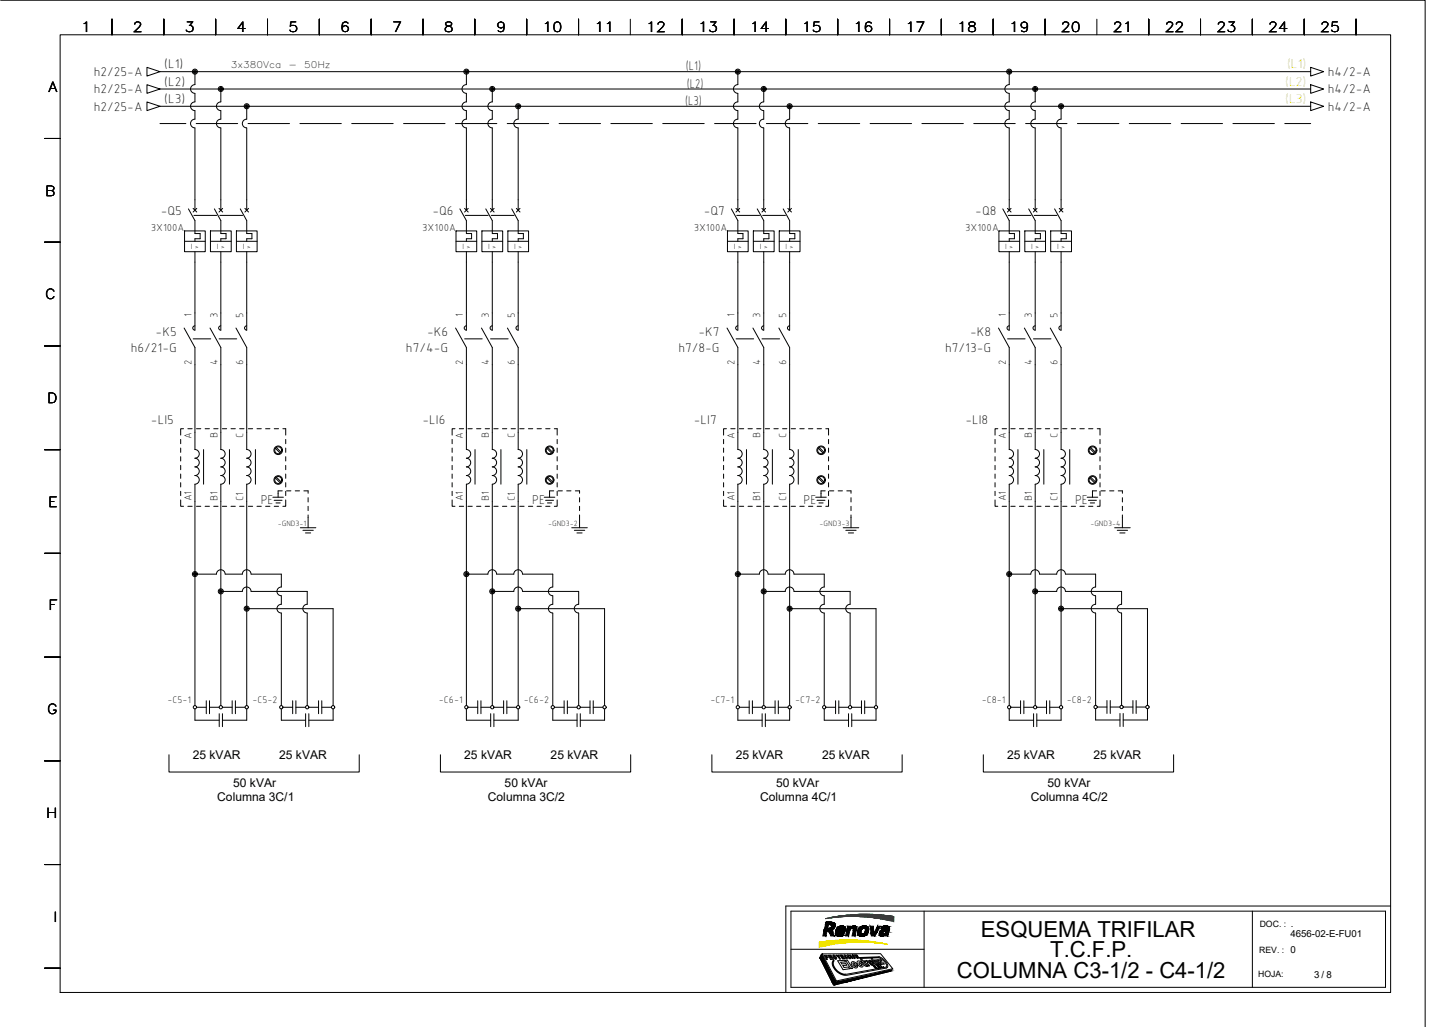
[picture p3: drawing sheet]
<svg xmlns="http://www.w3.org/2000/svg" width="420mm" height="297mm" viewBox="0 0 420 297" stroke-linecap="round" stroke-linejoin="round" font-family="sans-serif">
<defs><g id="words">
<g font-size="6.4">
<text x="283.8" y="270.9">ESQUEMA TRIFILAR</text>
<text x="303.9" y="276.9">T.C.F.P.</text>
<text x="276.9" y="282.9">COLUMNA C3-1/2 - C4-1/2</text>
</g>
<g font-size="4">
<text x="23.5" y="9.3">1</text>
<text x="38.5" y="9.3">2</text>
<text x="53.5" y="9.3">3</text>
<text x="68.5" y="9.3">4</text>
<text x="83.5" y="9.3">5</text>
<text x="98.5" y="9.3">6</text>
<text x="113.5" y="9.3">7</text>
<text x="128.5" y="9.3">8</text>
<text x="143.4" y="9.3">9</text>
<text x="157" y="9.3">10</text>
<text x="172" y="9.3">11</text>
<text x="187" y="9.3">12</text>
<text x="202" y="9.3">13</text>
<text x="217" y="9.3">14</text>
<text x="232" y="9.3">15</text>
<text x="247" y="9.3">16</text>
<text x="262" y="9.3">17</text>
<text x="277" y="9.3">18</text>
<text x="292" y="9.3">19</text>
<text x="307" y="9.3">20</text>
<text x="322" y="9.3">21</text>
<text x="337" y="9.3">22</text>
<text x="352" y="9.3">23</text>
<text x="367" y="9.3">24</text>
<text x="382" y="9.3">25</text>
<text x="14.1" y="26.6">A</text>
<text x="13.1" y="56.6">B</text>
<text x="13.1" y="86.6">C</text>
<text x="13.6" y="116.6">D</text>
<text x="13.9" y="146.6">E</text>
<text x="14.1" y="176.6">F</text>
<text x="13.6" y="206.6">G</text>
<text x="13.3" y="236.5">H</text>
<text x="15.5" y="266.6">I</text>
</g>
<g font-size="3.9">
<text x="27.1" y="22">h2/25-A</text>
<text x="47.5" y="19.7">(L1)</text>
<text x="198.5" y="20.4">(L1)</text>
<text x="384.3" y="22">h4/2-A</text>
<text x="27.1" y="27">h2/25-A</text>
<text x="47.5" y="24.7">(L2)</text>
<text x="47.5" y="29.7">(L3)</text>
<text x="198.7" y="25.4">(L2)</text>
<text x="384.3" y="27">h4/2-A</text>
<text x="27.1" y="32">h2/25-A</text>
<text x="198.2" y="30.4">(L3)</text>
<text x="384.3" y="32">h4/2-A</text>
<text x="46.6" y="62.2">-Q5</text>
<text x="125.1" y="62.2">-Q6</text>
<text x="203.7" y="62.2">-Q7</text>
<text x="282.2" y="62.2">-Q8</text>
<text x="37.8" y="101.8">h6/21-G</text>
<text x="45" y="97.3">-K5</text>
<text x="117.5" y="101.8">h7/4-G</text>
<text x="123.6" y="97.3">-K6</text>
<text x="196.3" y="101.8">h7/8-G</text>
<text x="202.1" y="97.3">-K7</text>
<text x="273.5" y="101.8">h7/13-G</text>
<text x="280.7" y="97.3">-K8</text>
<text x="43.7" y="122.7">-LI5</text>
<text x="122.2" y="122.7">-LI6</text>
<text x="200.8" y="122.7">-LI7</text>
<text x="279.3" y="122.7">-LI8</text>
<text x="75.4" y="145.7">PE</text>
<text x="154" y="145.7">PE</text>
<text x="232.5" y="145.7">PE</text>
<text x="311.1" y="145.7">PE</text>
</g>
<g font-size="3.9" fill="#dd0">
<text x="372.4" y="19.7">(L1)</text>
<text x="371.9" y="24.7">(L2)</text>
<text x="371.9" y="29.7">(L3)</text>
</g>
<g font-size="3.5">
<text x="55.8" y="219.6">25 kVAR</text>
<text x="80.8" y="219.6">25 kVAR</text>
<text x="134.3" y="219.6">25 kVAR</text>
<text x="159.3" y="219.6">25 kVAR</text>
<text x="212.9" y="219.6">25 kVAR</text>
<text x="237.9" y="219.6">25 kVAR</text>
<text x="291.4" y="219.6">25 kVAR</text>
<text x="316.4" y="219.6">25 kVAR</text>
<text x="67.5" y="227.6">50 kVAr</text>
<text x="146" y="227.6">50 kVAr</text>
<text x="224.6" y="227.6">50 kVAr</text>
<text x="303.1" y="227.6">50 kVAr</text>
<text x="62.9" y="231.8">Columna 3C/1</text>
<text x="141.2" y="231.8">Columna 3C/2</text>
<text x="220" y="231.8">Columna 4C/1</text>
<text x="298.3" y="231.8">Columna 4C/2</text>
</g>
<g font-size="3.1">
<text x="43.6" y="66.8">3X100A</text>
<text x="122.2" y="66.8">3X100A</text>
<text x="200.7" y="66.8">3X100A</text>
<text x="279.3" y="66.8">3X100A</text>
<text x="55.4" y="91.6" transform="rotate(-90 55.4 91.6)">1</text>
<text x="62.9" y="92.1" transform="rotate(-90 62.9 92.1)">3</text>
<text x="70.4" y="92.1" transform="rotate(-90 70.4 92.1)">5</text>
<text x="133.9" y="91.6" transform="rotate(-90 133.9 91.6)">1</text>
<text x="141.5" y="92.1" transform="rotate(-90 141.5 92.1)">3</text>
<text x="148.9" y="92.1" transform="rotate(-90 148.9 92.1)">5</text>
<text x="212.5" y="91.6" transform="rotate(-90 212.5 91.6)">1</text>
<text x="220" y="92.1" transform="rotate(-90 220 92.1)">3</text>
<text x="227.5" y="92.1" transform="rotate(-90 227.5 92.1)">5</text>
<text x="291" y="91.6" transform="rotate(-90 291 91.6)">1</text>
<text x="298.5" y="92.1" transform="rotate(-90 298.5 92.1)">3</text>
<text x="306" y="92.1" transform="rotate(-90 306 92.1)">5</text>
<text x="55.4" y="105.5" transform="rotate(-90 55.4 105.5)">2</text>
<text x="62.9" y="105.5" transform="rotate(-90 62.9 105.5)">4</text>
<text x="70.4" y="105.5" transform="rotate(-90 70.4 105.5)">6</text>
<text x="133.9" y="105.5" transform="rotate(-90 133.9 105.5)">2</text>
<text x="141.5" y="105.5" transform="rotate(-90 141.5 105.5)">4</text>
<text x="148.9" y="105.5" transform="rotate(-90 148.9 105.5)">6</text>
<text x="212.5" y="105.5" transform="rotate(-90 212.5 105.5)">2</text>
<text x="220" y="105.5" transform="rotate(-90 220 105.5)">4</text>
<text x="227.5" y="105.5" transform="rotate(-90 227.5 105.5)">6</text>
<text x="291" y="105.5" transform="rotate(-90 291 105.5)">2</text>
<text x="298.5" y="105.5" transform="rotate(-90 298.5 105.5)">4</text>
<text x="306" y="105.5" transform="rotate(-90 306 105.5)">6</text>
<text x="55.4" y="127" transform="rotate(-90 55.4 127)">A</text>
<text x="62.9" y="126.8" transform="rotate(-90 62.9 126.8)">B</text>
<text x="70.4" y="126.6" transform="rotate(-90 70.4 126.6)">C</text>
<text x="133.9" y="127" transform="rotate(-90 133.9 127)">A</text>
<text x="141.5" y="126.8" transform="rotate(-90 141.5 126.8)">B</text>
<text x="148.9" y="126.6" transform="rotate(-90 148.9 126.6)">C</text>
<text x="212.5" y="127" transform="rotate(-90 212.5 127)">A</text>
<text x="220" y="126.8" transform="rotate(-90 220 126.8)">B</text>
<text x="227.5" y="126.6" transform="rotate(-90 227.5 126.6)">C</text>
<text x="291" y="127" transform="rotate(-90 291 127)">A</text>
<text x="298.5" y="126.8" transform="rotate(-90 298.5 126.8)">B</text>
<text x="306" y="126.6" transform="rotate(-90 306 126.6)">C</text>
<text x="55.4" y="145" transform="rotate(-90 55.4 145)">A1</text>
<text x="62.9" y="145" transform="rotate(-90 62.9 145)">B1</text>
<text x="70.4" y="145" transform="rotate(-90 70.4 145)">C1</text>
<text x="133.9" y="145" transform="rotate(-90 133.9 145)">A1</text>
<text x="141.5" y="145" transform="rotate(-90 141.5 145)">B1</text>
<text x="148.9" y="145" transform="rotate(-90 148.9 145)">C1</text>
<text x="212.5" y="145" transform="rotate(-90 212.5 145)">A1</text>
<text x="220" y="145" transform="rotate(-90 220 145)">B1</text>
<text x="227.5" y="145" transform="rotate(-90 227.5 145)">C1</text>
<text x="291" y="145" transform="rotate(-90 291 145)">A1</text>
<text x="298.5" y="145" transform="rotate(-90 298.5 145)">B1</text>
<text x="306" y="145" transform="rotate(-90 306 145)">C1</text>
</g>
<g font-size="2.9">
<text x="48.5" y="203.4">-C5-1</text>
<text x="73" y="203.4">-C5-2</text>
<text x="127" y="203.4">-C6-1</text>
<text x="151.6" y="203.4">-C6-2</text>
<text x="205.5" y="203.4">-C7-1</text>
<text x="230.1" y="203.4">-C7-2</text>
<text x="284.1" y="203.4">-C8-1</text>
<text x="308.7" y="203.3">-C8-2</text>
</g>
<g font-size="2.8">
<text x="373.4" y="271">4656-02-E-FU01</text>
<text x="380.3" y="282.7">3 / 8</text>
</g>
<g font-size="2.7">
<text x="66.8" y="19.7">3x380Vca</text>
<text x="83.5" y="19.7">-</text>
<text x="88" y="19.7">50Hz</text>
</g>
<g font-size="2.5">
<text x="364.5" y="268.1">DOC. : .</text>
<text x="364.4" y="275.6">REV. : 0</text>
<text x="364" y="282.6">HOJA:</text>
</g>
<g font-size="2.3">
<text x="55.2" y="72">I &gt;</text>
<text x="62.7" y="72">I &gt;</text>
<text x="70.2" y="72">I &gt;</text>
<text x="133.8" y="72">I &gt;</text>
<text x="141.3" y="72">I &gt;</text>
<text x="148.8" y="72">I &gt;</text>
<text x="212.3" y="72">I &gt;</text>
<text x="219.8" y="72">I &gt;</text>
<text x="227.3" y="72">I &gt;</text>
<text x="290.9" y="72">I &gt;</text>
<text x="298.4" y="72">I &gt;</text>
<text x="305.9" y="72">I &gt;</text>
<text x="80.4" y="152.2">-GND3-1</text>
<text x="158.6" y="152.2">-GND3-2</text>
<text x="237.1" y="152.2">-GND3-3</text>
<text x="315.5" y="152.2">-GND3-4</text>
</g>
</g></defs>
<g fill="none" stroke="#000" stroke-width=".29">
<path d="M.2 .1h412.2v296.9M17.4 10.1h385v276.9h-385zM32.4 5.6v4.5M42.5 19.5l3.8 1.2-3.8 1.3zM47.4 5.6v4.5M62.4 5.6v4.5M77.4 5.6v4.5M92.4 5.6v4.5M107.4 5.6v4.5M122.4 5.6v4.5M137.4 5.6v4.5M152.4 5.6v4.5"/>
<path d="M167.4 5.6v4.5M182.4 5.6v4.5M197.4 5.6v4.5M212.4 5.6v4.5M227.4 5.6v4.5M242.4 5.6v4.5M257.4 5.6v4.5M272.4 5.6v4.5M287.4 5.6v4.5M302.4 5.6v4.5M317.4 5.6v4.5M332.4 5.6v4.5"/>
<path d="M347.4 5.6v4.5M362.4 5.6v4.5M377.4 5.6v4.5M379.3 19.5l3.7 1.2-3.7 1.3zM392.4 5.6v4.5M42.5 24.5l3.8 1.2-3.8 1.3zM42.5 29.5l3.8 1.2-3.8 1.3zM46.3 20.7h333M46.3 25.7h333M46.3 30.7h333M46.3 35.7h7.5M56.4 32v2.5a1.26 1.26 0 0 0-1.3 1.2 1.26 1.26 0 0 0 1.3 1.3"/>
<path d="M56.4 20.7v3.8a1.27 1.27 0 0 0-1.3 1.3 1.27 1.27 0 0 0 1.3 1.2v2.5a1.26 1.26 0 0 0-1.3 1.2 1.26 1.26 0 0 0 1.3 1.3M56.4 37v23.8M56.8 35.7h12M63.9 32v2.5a1.26 1.26 0 0 0-1.3 1.2 1.26 1.26 0 0 0 1.3 1.3M63.9 25.7v3.8a1.26 1.26 0 0 0-1.3 1.2 1.26 1.26 0 0 0 1.3 1.3M63.9 37v23.8M71.4 30.7v3.8a1.26 1.26 0 0 0-1.3 1.2 1.26 1.26 0 0 0 1.3 1.3M71.4 37v23.8M71.8 35.7h12M86.8 35.7h12M101.8 35.7h12M116.8 35.7h12"/>
<path d="M131.8 35.7h12M134.9 34.5a1.26 1.26 0 0 0-1.2 1.2 1.26 1.26 0 0 0 1.2 1.3M134.9 29.5a1.26 1.26 0 0 0-1.2 1.2 1.26 1.26 0 0 0 1.2 1.3M134.9 24.5a1.26 1.26 0 0 0-1.2 1.2 1.26 1.26 0 0 0 1.2 1.3M135 20.7v3.8M135 27v2.5M135 32v2.5M135 37v23.8M142.5 32l-.1 2.5a1.26 1.26 0 0 0-1.2 1.2 1.26 1.26 0 0 0 1.2 1.3M142.5 25.7l-.1 3.8a1.26 1.26 0 0 0-1.2 1.2 1.26 1.26 0 0 0 1.2 1.3M142.5 37v23.8M146.8 35.7h12"/>
<path d="M149.9 30.7v3.8a1.26 1.26 0 0 0-1.2 1.2 1.26 1.26 0 0 0 1.2 1.3M149.9 37v23.8M161.8 35.7h12M176.8 35.7h12M191.8 35.7h12M206.8 35.7h12M213.5 32v2.5a1.26 1.26 0 0 0-1.3 1.2 1.26 1.26 0 0 0 1.3 1.3M213.5 20.7v3.8a1.27 1.27 0 0 0-1.3 1.3 1.27 1.27 0 0 0 1.3 1.2v2.5a1.26 1.26 0 0 0-1.3 1.2 1.26 1.26 0 0 0 1.3 1.3M213.5 37v23.8M221 32v2.5a1.26 1.26 0 0 0-1.3 1.2 1.26 1.26 0 0 0 1.3 1.3M221 25.7v3.8a1.26 1.26 0 0 0-1.3 1.2 1.26 1.26 0 0 0 1.3 1.3M221 37v23.8"/>
<path d="M221.8 35.7h12M228.5 34.5a1.26 1.26 0 0 0-1.3 1.2 1.26 1.26 0 0 0 1.3 1.3M228.5 30.7v3.8M228.5 37v23.8M236.8 35.7h12M251.8 35.7h12M266.8 35.7h12M281.8 35.7h12M292 32v2.5a1.26 1.26 0 0 0-1.2 1.2 1.26 1.26 0 0 0 1.2 1.3M292 20.7v3.8a1.27 1.27 0 0 0-1.2 1.3 1.27 1.27 0 0 0 1.2 1.2v2.5a1.26 1.26 0 0 0-1.2 1.2 1.26 1.26 0 0 0 1.2 1.3M292 37v23.8M296.8 35.7h12"/>
<path d="M299.6 32l-.1 2.5a1.26 1.26 0 0 0-1.2 1.2 1.26 1.26 0 0 0 1.2 1.3M299.6 25.7l-.1 3.8a1.26 1.26 0 0 0-1.2 1.2 1.26 1.26 0 0 0 1.2 1.3M299.6 37v23.8M307 30.7v3.8a1.26 1.26 0 0 0-1.2 1.2 1.26 1.26 0 0 0 1.2 1.3M307 37v23.8M311.8 35.7h12M326.8 35.7h12M341.8 35.7h12M356.8 35.7h12M371.8 35.7h7.5M379.3 24.5l3.7 1.2-3.7 1.3zM379.3 29.5l3.7 1.2-3.7 1.3z"/>
<path d="M12.9 40.1h4.5M12.9 70h4.5M53.4 66.8h6v6h-6zM53.4 69.8h6M54.5 60.4l1.9 3.4v3.7h1.5v1.6h-1.5v.7M55.9 60.3l1 1M56.1 62.3h6.6M56.4 72.8v22.7a.62 .62 0 0 1-.6-.6 .62 .62 0 0 1 .6-.7M56.9 60.3l-1 1M60.9 66.8h6v6h-6zM60.9 69.8h6M62 60.4l1.9 3.4v3.7h1.5v1.6h-1.5v.7"/>
<path d="M63.4 60.3l1 1M63.6 62.3h6.6M63.9 72.8v22.7a.62 .62 0 0 1-.6-.6 .62 .62 0 0 1 .6-.7M64.4 60.3l-1 1M68.4 66.8h6v6h-6zM68.4 69.8h6M69.5 60.4l1.9 3.4v3.7h1.5v1.6h-1.5v.7M70.9 60.3l1 1M71.4 72.8v22.7a.62 .62 0 0 1-.6-.6 .62 .62 0 0 1 .6-.7M71.9 60.3l-1 1M132 66.8h5.9v6h-5.9zM132 69.8h5.9"/>
<path d="M133.1 60.4l1.9 3.4v3.7h1.5v1.6h-1.5v.7M134.4 60.3l1.1 1M134.6 62.3h6.6M135 72.8v22.7M135.5 60.3l-1.1 1M139.4 66.8h6.1v6h-6.1zM139.4 69.8h6.1M140.6 60.4l1.9 3.4v3.7h1.5v1.6h-1.5v.7M141.9 60.3l1.1 1M142.2 62.3h6.6M142.5 72.8l-.1 22.7a.62 .62 0 0 1-.6-.6 .62 .62 0 0 1 .6-.7M143 60.3l-1.1 1"/>
<path d="M147 66.8h6v6h-6zM147 69.8h6M148.1 60.4l1.8 3.4v3.7h1.5v1.6h-1.5v.7M149.4 60.3l1.1 1M149.9 72.8v22.7a.62 .62 0 0 1-.6-.6 .62 .62 0 0 1 .6-.7M150.5 60.3l-1.1 1M210.5 66.8h6v6h-6zM210.5 69.8h6M211.6 60.4l1.9 3.4v3.7h1.5v1.6h-1.5v.7M213 60.3l1 1M213.2 62.3h6.6M213.5 72.8v22.7a.62 .62 0 0 1-.6-.6 .62 .62 0 0 1 .6-.7"/>
<path d="M214 60.3l-1 1M218 66.8h6v6h-6zM218 69.8h6M219.1 60.4l1.9 3.4v3.7h1.5v1.6h-1.5v.7M220.5 60.3l1 1M220.7 62.3h6.6M221 72.8v22.7a.62 .62 0 0 1-.6-.6 .62 .62 0 0 1 .6-.7M221.5 60.3l-1 1M225.5 66.8h6v6h-6zM225.5 69.8h6M226.6 60.4l1.9 3.4v3.7h1.5v1.6h-1.5v.7M228 60.3l1 1"/>
<path d="M228.5 72.8v22.7M229 60.3l-1 1M289.1 66.8h5.9v6h-5.9zM289.1 69.8h5.9M290.2 60.4l1.8 3.4v3.7h1.5v1.6h-1.5v.7M291.5 60.3l1.1 1M291.7 62.3h6.6M292 72.8v22.7a.62 .62 0 0 1-.6-.6 .62 .62 0 0 1 .6-.7M292.6 60.3l-1.1 1M296.5 66.8h6v6h-6zM296.5 69.8h6M297.7 60.4l1.9 3.4v3.7h1.5v1.6h-1.5v.7"/>
<path d="M299 60.3l1.1 1M299.3 62.3h6.5M299.6 72.8l-.1 22.7a.62 .62 0 0 1-.6-.6 .62 .62 0 0 1 .6-.7M300.1 60.3l-1.1 1M304 66.8h6v6h-6zM304 69.8h6M305.2 60.4l1.8 3.4v3.7h1.5v1.6h-1.5v.7M306.5 60.3l1.1 1M307 72.8v22.7a.62 .62 0 0 1-.6-.6 .62 .62 0 0 1 .6-.7M307.6 60.3l-1.1 1M53.3 94.9l3.1 5.6v29.5M55.9 98h5.1"/>
<path d="M60.8 94.9l3.1 5.6v29.5M63.4 98h5.1M68.3 94.9l3.1 5.6v29.5M131.8 94.9l3.2 5.6v29.5M134.5 98h5M134.9 94.2a.62 .62 0 0 0-.6 .7 .62 .62 0 0 0 .6 .6M139.3 94.9l3.2 5.6v29.5M141.9 98h5.1M146.8 94.9l3.1 5.6v29.5M210.4 94.9l3.1 5.6v29.5M213 98h5.1M217.9 94.9l3.1 5.6v29.5"/>
<path d="M220.5 98h5.1M225.4 94.9l3.1 5.6v29.5M228.5 94.2a.62 .62 0 0 0-.6 .7 .62 .62 0 0 0 .6 .6M288.9 94.9l3.1 5.6v29.5M291.5 98h5.1M296.4 94.9l3.2 5.6v29.5M299 98h5.1M303.9 94.9l3.1 5.6v29.5M12.9 100.1h4.5M12.9 130.1h4.5M52.3 127.1v1.2M52.3 129.6v1.2"/>
<path d="M52.3 132.1v1.2M52.3 134.6v1.3M52.3 137.1v1.3M52.3 139.6v1.3M53.1 124h-.8v1.8M54.4 124h1.2M56.4 130a1.26 1.26 0 0 1 1.3 1.3 1.26 1.26 0 0 1-1.3 1.2 1.26 1.26 0 0 1 1.3 1.3 1.26 1.26 0 0 1-1.3 1.3 1.25 1.25 0 0 1 1.3 1.2 1.25 1.25 0 0 1-1.3 1.2 1.25 1.25 0 0 1 1.3 1.3 1.25 1.25 0 0 1-1.3 1.2v64.1M56.9 124h1.2M58.9 130v10M59.4 124h1.2M61.8 124h1.3M63.9 130a1.26 1.26 0 0 1 1.3 1.3 1.26 1.26 0 0 1-1.3 1.2 1.26 1.26 0 0 1 1.3 1.3 1.26 1.26 0 0 1-1.3 1.3 1.25 1.25 0 0 1 1.3 1.2 1.25 1.25 0 0 1-1.3 1.2 1.25 1.25 0 0 1 1.3 1.3 1.25 1.25 0 0 1-1.3 1.2v64.1"/>
<path d="M64.3 124h1.3M66.4 130v10M66.8 124h1.3M69.3 124h1.3M71.4 130a1.26 1.26 0 0 1 1.2 1.3 1.26 1.26 0 0 1-1.2 1.2 1.26 1.26 0 0 1 1.2 1.3 1.26 1.26 0 0 1-1.2 1.3 1.25 1.25 0 0 1 1.2 1.2 1.25 1.25 0 0 1-1.2 1.2 1.25 1.25 0 0 1 1.2 1.3 1.25 1.25 0 0 1-1.2 1.2v64.1M71.9 124h1.2M73.9 130v10M74.4 124h1.2M76.9 124h1.2M79.4 124h1.2M79.7 129.7l1.4 1.4M79.7 138.3l1.4 1.4"/>
<path d="M80 129.4l1.3 1.4M80 138l1.3 1.4M81.9 124h.8v1.8M82.7 127.1v1.2M82.7 129.6v1.2M82.7 132.1v1.2M82.7 134.6v1.3M82.7 137.1v1.3M82.7 139.6v1.3M130.8 127.1v1.2M130.8 129.6v1.2M130.8 132.1v1.2"/>
<path d="M130.8 134.6v1.3M130.8 137.1v1.3M130.8 139.6v1.3M131.7 124h-.9v1.8M132.9 124h1.3M134.9 130a1.26 1.26 0 0 1 1.3 1.3 1.26 1.26 0 0 1-1.3 1.2 1.26 1.26 0 0 1 1.3 1.3 1.26 1.26 0 0 1-1.3 1.3 1.25 1.25 0 0 1 1.3 1.2 1.25 1.25 0 0 1-1.3 1.2 1.25 1.25 0 0 1 1.3 1.3 1.25 1.25 0 0 1-1.3 1.2M135.4 124h1.3M137.5 130v10M137.9 124h1.2M140.4 124h1.2M142.4 130a1.26 1.26 0 0 1 1.3 1.3 1.26 1.26 0 0 1-1.3 1.2 1.26 1.26 0 0 1 1.3 1.3 1.26 1.26 0 0 1-1.3 1.3 1.25 1.25 0 0 1 1.3 1.2 1.25 1.25 0 0 1-1.3 1.2 1.25 1.25 0 0 1 1.3 1.3 1.25 1.25 0 0 1-1.3 1.2l.1 64.1M142.9 124h1.2"/>
<path d="M144.9 130v10M145.4 124h1.2M147.9 124h1.2M149.9 130a1.26 1.26 0 0 1 1.3 1.3 1.26 1.26 0 0 1-1.3 1.2 1.26 1.26 0 0 1 1.3 1.3 1.26 1.26 0 0 1-1.3 1.3 1.25 1.25 0 0 1 1.3 1.2 1.25 1.25 0 0 1-1.3 1.2 1.25 1.25 0 0 1 1.3 1.3 1.25 1.25 0 0 1-1.3 1.2v64.1M150.4 124h1.3M152.4 130v10M152.9 124h1.3M155.4 124h1.3M157.9 124h1.3M158.2 129.7l1.4 1.4M158.2 138.3l1.4 1.4M158.5 129.4l1.4 1.4"/>
<path d="M158.5 138l1.4 1.4M160.4 124h.8v1.8M161.2 127.1v1.2M161.2 129.6v1.2M161.2 132.1v1.2M161.2 134.6v1.3M161.2 137.1v1.3M161.2 139.6v1.3M209.4 127.1v1.2M209.4 129.6v1.2M209.4 132.1v1.2M209.4 134.6v1.3"/>
<path d="M209.4 137.1v1.3M209.4 139.6v1.3M210.2 124h-.8v1.8M211.5 124h1.2M213.5 130a1.26 1.26 0 0 1 1.3 1.3 1.26 1.26 0 0 1-1.3 1.2 1.26 1.26 0 0 1 1.3 1.3 1.26 1.26 0 0 1-1.3 1.3 1.25 1.25 0 0 1 1.3 1.2 1.25 1.25 0 0 1-1.3 1.2 1.25 1.25 0 0 1 1.3 1.3 1.25 1.25 0 0 1-1.3 1.2v64.1M214 124h1.2M216 130v10M216.5 124h1.2M218.9 124h1.3M221 130a1.26 1.26 0 0 1 1.2 1.3 1.26 1.26 0 0 1-1.2 1.2 1.26 1.26 0 0 1 1.2 1.3 1.26 1.26 0 0 1-1.2 1.3 1.25 1.25 0 0 1 1.3 1.2 1.25 1.25 0 0 1-1.3 1.2 1.25 1.25 0 0 1 1.3 1.3 1.25 1.25 0 0 1-1.3 1.2v64.1M221.4 124h1.3M223.5 130v10"/>
<path d="M223.9 124h1.3M226.4 124h1.3M228.5 130a1.26 1.26 0 0 1 1.2 1.3 1.26 1.26 0 0 1-1.2 1.2 1.26 1.26 0 0 1 1.2 1.3 1.26 1.26 0 0 1-1.2 1.3 1.25 1.25 0 0 1 1.2 1.2 1.25 1.25 0 0 1-1.2 1.2 1.25 1.25 0 0 1 1.2 1.3 1.25 1.25 0 0 1-1.2 1.2M228.9 124h1.3M231 130v10M231.4 124h1.3M234 124h1.2M236.5 124h1.2M236.8 129.7l1.4 1.4M236.8 138.3l1.4 1.4M237 129.4l1.4 1.4M237 138l1.4 1.4"/>
<path d="M239 124h.8v1.8M239.8 127.1v1.2M239.8 129.6v1.2M239.8 132.1v1.2M239.8 134.6v1.3M239.8 137.1v1.3M239.8 139.6v1.3M287.9 127.1v1.2M287.9 129.6v1.2M287.9 132.1v1.2M287.9 134.6v1.3M287.9 137.1v1.3"/>
<path d="M287.9 139.6v1.3M288.7 124h-.8v1.8M290 124h1.3M292 130a1.26 1.26 0 0 1 1.3 1.3 1.26 1.26 0 0 1-1.3 1.2 1.26 1.26 0 0 1 1.3 1.3 1.26 1.26 0 0 1-1.3 1.3 1.25 1.25 0 0 1 1.3 1.2 1.25 1.25 0 0 1-1.3 1.2 1.25 1.25 0 0 1 1.3 1.3 1.25 1.25 0 0 1-1.3 1.2v64.1M292.5 124h1.3M294.6 130v10M295 124h1.2M297.5 124h1.2M299.5 130a1.26 1.26 0 0 1 1.3 1.3 1.26 1.26 0 0 1-1.3 1.2 1.26 1.26 0 0 1 1.3 1.3 1.26 1.26 0 0 1-1.3 1.3 1.25 1.25 0 0 1 1.3 1.2 1.25 1.25 0 0 1-1.3 1.2 1.25 1.25 0 0 1 1.3 1.3 1.25 1.25 0 0 1-1.3 1.2l.1 64.1M300 124h1.2M302 130v10M302.5 124h1.2"/>
<path d="M305 124h1.2M307 130a1.26 1.26 0 0 1 1.3 1.3 1.26 1.26 0 0 1-1.3 1.2 1.26 1.26 0 0 1 1.3 1.3 1.26 1.26 0 0 1-1.3 1.3 1.25 1.25 0 0 1 1.3 1.2 1.25 1.25 0 0 1-1.3 1.2 1.25 1.25 0 0 1 1.3 1.3 1.25 1.25 0 0 1-1.3 1.2v64.1M307.5 124h1.2M309.5 130v10M310 124h1.2M312.5 124h1.3M315 124h1.3M315.3 129.7l1.4 1.4M315.3 138.3l1.4 1.4M315.6 129.4l1.4 1.4M315.6 138l1.4 1.4M317.5 124h.8v1.8"/>
<path d="M318.3 127.1v1.2M318.3 129.6v1.2M318.3 132.1v1.2M318.3 134.6v1.3M318.3 137.1v1.3M318.3 139.6v1.3M52.3 144.6v1.8h.8M52.3 142.1v1.2M54.4 146.4h1.2M56.9 146.4h1.2M59.4 146.4h1.2M61.8 146.4h1.3"/>
<path d="M64.3 146.4h1.3M66.8 146.4h1.3M69.3 146.4h1.3M71.9 146.4h1.2M74.4 146.4h1.2M76.9 146.4h1.2M79 143.8h3M79.3 144.7h2.3M79.4 146.4h1.2M79.9 145.5h1.2M81.7 142h-1.2v1.8M82.7 144.6v1.8h-.8"/>
<path d="M82.7 142.1v1.2M82.9 142h1.3M85.4 142h1.3M86.9 152.6h4.5M87.7 153.4h3M87.9 142h1.3v.7M88.4 154.1h1.5M89.2 143.9v1.3M89.2 146.4v1.3M89.2 148.9v3.7M130.8 144.6v1.8h.9M130.8 142.1v1.2"/>
<path d="M132.9 146.4h1.3M135 140v64.1M135.4 146.4h1.3M137.9 146.4h1.2M140.4 146.4h1.2M142.9 146.4h1.2M145.4 146.4h1.2M147.9 146.4h1.2M150.4 146.4h1.3M152.9 146.4h1.3M155.4 146.4h1.3M157.5 143.8h3"/>
<path d="M157.9 144.7h2.3M157.9 146.4h1.3M158.4 145.5h1.2M160.2 142h-1.2v1.8M161.2 144.6v1.8h-.8M161.2 142.1v1.2M161.5 142h1.2M164 142h1.2M165.4 152.6h4.5M166.2 153.4h3M166.5 142h1.2v.7M166.9 154.1h1.5"/>
<path d="M167.7 143.9v1.3M167.7 146.4v1.3M167.7 148.9v3.7M209.4 144.6v1.8h.8M209.4 142.1v1.2M211.5 146.4h1.2M214 146.4h1.2M216.5 146.4h1.2M218.9 146.4h1.3M221.4 146.4h1.3M223.9 146.4h1.3M226.4 146.4h1.3"/>
<path d="M228.5 140v64.1M228.9 146.4h1.3M231.4 146.4h1.3M234 146.4h1.2M236 143.8h3.1M236.4 144.7h2.3M236.5 146.4h1.2M237 145.5h1.2M238.8 142h-1.2v1.8M239.8 144.6v1.8h-.8M239.8 142.1v1.2M240 142h1.3"/>
<path d="M242.5 142h1.3M244 152.6h4.5M244.8 153.4h2.9M245 142h1.3v.7M245.5 154.1h1.5M246.3 143.9v1.3M246.3 146.4v1.3M246.3 148.9v3.7M287.9 144.6v1.8h.8M287.9 142.1v1.2M290 146.4h1.3M292.5 146.4h1.3"/>
<path d="M295 146.4h1.2M297.5 146.4h1.2M300 146.4h1.2M302.5 146.4h1.2M305 146.4h1.2M307.5 146.4h1.2M310 146.4h1.2M312.5 146.4h1.3M314.6 143.8h3M315 144.7h2.3M315 146.4h1.3M315.5 145.5h1.2"/>
<path d="M317.3 142h-1.2v1.8M318.3 144.6v1.8h-.8M318.3 142.1v1.2M318.6 142h1.2M321.1 142h1.2M322.5 152.6h4.5M323.3 153.4h3M323.6 142h1.2v.7M324 154.1h1.5M324.8 143.9v1.3M324.8 146.4v1.3M324.8 148.9v3.7"/>
<path d="M12.9 160h4.5M56.4 166.1h6.2M62.6 166a1.26 1.26 0 0 1 1.3-1.2 1.26 1.26 0 0 1 1.3 1.2M63.9 171.1h6.2M65.2 166.1h4.9M70.1 166a1.26 1.26 0 0 1 1.3-1.2 1.26 1.26 0 0 1 1.2 1.2M70.1 171a1.26 1.26 0 0 1 1.3-1.2 1.26 1.26 0 0 1 1.2 1.2M71.4 176.1h25v28M72.7 166.1h8.7v3.7a1.27 1.27 0 0 0-1.3 1.3 1.27 1.27 0 0 0 1.3 1.2v2.5a1.26 1.26 0 0 0-1.3 1.2 1.26 1.26 0 0 0 1.3 1.3v26.8M72.7 171.1h16.2v3.7a1.26 1.26 0 0 0-1.3 1.2 1.26 1.26 0 0 0 1.3 1.3v26.8M135 166.1h6.2M141.2 166a1.26 1.26 0 0 1 1.2-1.2 1.26 1.26 0 0 1 1.3 1.2"/>
<path d="M142.5 171.1h6.2M143.7 166.1h5M148.7 166a1.26 1.26 0 0 1 1.2-1.2 1.26 1.26 0 0 1 1.3 1.2M148.7 171a1.26 1.26 0 0 1 1.2-1.2 1.26 1.26 0 0 1 1.3 1.2M149.9 176.1h25v28M151.2 166.1h8.8l-.1 3.7a1.27 1.27 0 0 0-1.2 1.3 1.27 1.27 0 0 0 1.3 1.2l-.1 2.5a1.26 1.26 0 0 0-1.2 1.2 1.26 1.26 0 0 0 1.2 1.3l.1 26.8M151.2 171.1h16.2v3.7a1.26 1.26 0 0 0-1.2 1.2 1.26 1.26 0 0 0 1.2 1.3v26.8M213.5 166.1h6.2M219.7 166a1.26 1.26 0 0 1 1.3-1.2 1.26 1.26 0 0 1 1.2 1.2M221 171.1h6.2M222.3 166.1h4.9M227.2 166a1.26 1.26 0 0 1 1.3-1.2 1.26 1.26 0 0 1 1.2 1.2"/>
<path d="M227.2 171a1.26 1.26 0 0 1 1.3-1.2 1.26 1.26 0 0 1 1.2 1.2M228.5 176.1h25v28M229.8 166.1h8.7v3.7a1.27 1.27 0 0 0-1.3 1.3 1.27 1.27 0 0 0 1.3 1.2v2.5a1.26 1.26 0 0 0-1.3 1.2 1.26 1.26 0 0 0 1.3 1.3v26.8M229.8 171.1h16.2v3.7M246 174.8a1.26 1.26 0 0 0-1.3 1.2 1.26 1.26 0 0 0 1.3 1.3M246 177.3v26.8M292 166.1h6.3M298.3 166a1.26 1.26 0 0 1 1.2-1.2 1.26 1.26 0 0 1 1.3 1.2M299.6 171.1h6.2M300.8 166.1h5M305.8 166a1.26 1.26 0 0 1 1.2-1.2 1.26 1.26 0 0 1 1.3 1.2M305.8 171a1.26 1.26 0 0 1 1.2-1.2 1.26 1.26 0 0 1 1.3 1.2"/>
<path d="M307 176.1h25v27.9M308.3 166.1h8.7v3.7a1.27 1.27 0 0 0-1.2 1.3 1.27 1.27 0 0 0 1.2 1.2v2.5a1.26 1.26 0 0 0-1.2 1.2 1.26 1.26 0 0 0 1.2 1.3v26.7M308.3 171.1h16.2v3.7a1.26 1.26 0 0 0-1.2 1.2 1.26 1.26 0 0 0 1.2 1.3v26.7M12.9 190.1h4.5M48.9 218.3v5h55v-5M56.4 205v3.3h7M56.9 204.6h2.8M59.7 202.7v3.7M60.6 202.7v3.7M60.6 204.6h2.8M63.4 206.4v3.8M64.4 204.6h2.8"/>
<path d="M64.4 206.4v3.8M67.2 202.7v3.7M68.1 204.6h2.8M68.1 202.7v3.7M71.4 205v3.3h-7M81.4 205v3.3h7M81.9 204.6h2.8M84.7 202.7v3.7M85.6 204.6h2.8M85.6 202.7v3.7M88.4 206.4v3.8M89.4 204.6h2.8"/>
<path d="M89.4 206.4v3.8M92.2 202.7v3.7M93.1 204.6h2.8M93.1 202.7v3.7M96.4 205v3.3h-7M127.4 218.3v5h55.1v-5M135 205v3.3h7M135.4 204.6h2.8M138.2 202.7v3.7M139.2 204.6h2.8M139.2 202.7v3.7M142 206.4v3.8"/>
<path d="M142.9 204.6h2.8M142.9 206.4v3.8M145.7 202.7v3.7M146.7 204.6h2.8M146.7 202.7v3.7M149.9 205v3.3h-7M160 205v3.3h7M160.4 204.6h2.8M163.2 202.7v3.7M164.2 204.6h2.8M164.2 202.7v3.7M167 206.4v3.8"/>
<path d="M167.9 204.6h2.8M167.9 206.4v3.8M170.7 202.7v3.7M171.7 204.6h2.8M171.7 202.7v3.7M174.9 205v3.3h-7M206 218.3v5h55v-5M213.5 205v3.3h7M214 204.6h2.8M216.8 202.7v3.7M217.7 204.6h2.8M217.7 202.7v3.7"/>
<path d="M220.5 206.4v3.8M221.5 204.6h2.8M221.5 206.4v3.8M224.3 202.7v3.7M225.2 204.6h2.8M225.2 202.7v3.7M228.5 205v3.3h-7M238.5 205v3.3h7M239 204.6h2.8M241.8 202.7v3.7M242.7 204.6h2.8M242.7 202.7v3.7"/>
<path d="M245.5 206.4v3.8M246.5 204.6h2.8M246.5 206.4v3.8M249.3 202.7v3.7M250.2 204.6h2.8M250.2 202.7v3.7M253.5 205v3.3h-7M284.5 218.3v5h55.1v-5M292 205v3.3h7.1M292.5 204.6h2.8M295.3 202.7v3.7M296.3 204.6h2.8"/>
<path d="M296.3 202.7v3.7M299.1 206.4v3.8M300 204.6h2.8M300 206.4v3.8M302.8 202.7v3.7M303.8 204.6h2.8M303.8 202.7v3.7M307 205v3.3h-7M317 205v3.2h7.1M317.5 204.5h2.8M320.3 202.6v3.8M321.3 202.6v3.8"/>
<path d="M321.3 204.5h2.8M324.1 206.4v3.7M325 204.5h2.8M325 206.4v3.7M327.8 202.6v3.8M328.8 204.5h2.8M328.8 202.6v3.8M332 205v3.2h-7M12.9 220.1h4.5M12.9 250h4.5M228.9 263.5h172v22.1h-172zM228.9 274.6h38.5"/>
<path d="M237.7 276l4.1 7.9-.6 .9-4-7.8zM237.9 275.9l16.9-.1 3.5 4.4-16.3 3.5zM238.5 276.3h.7a.41 .41 0 0 1 .3 .3 .41 .41 0 0 1 0 .4h-.4l.3 .5h-.3zM238.9 276.5h.2l.2 .3h-.2zM240 276.4l.3 .1 .2 .2-.3 .1zM240.5 277l.5 .5h.2l-.3-.4M240.5 277h-.2l.3 .5h-.3l-.7-1.2h.9l.4 .8M241.1 276.3a.83 .83 0 0 1 .8 1.2l-.7-.5zM241.3 276.4l.1 .1a.46 .46 0 0 1 .4 .3 .46 .46 0 0 1-.1 .4zM242.4 277.9l1.9-.1 .3 .4-1.3 .1 .3 .5 1.2-.1 .2 .5-1.1 .1 .3 .5 1.3-.1 .4 .5-2 .3zM242.9 276.8l.3 .6h-.3l-1-1.1 .7 .3v-.4h.2l.1 .6M243 276.2h.7l.1 .2h-.4l.2 .3h.3l.2 .1-.4 .1 .2 .2h.4l.1 .3h-.6z"/>
<path d="M244.7 277.7h.5l1.5 2.4h-.5zM244.9 276.5a.37 .37 0 0 0-.3-.4 .37 .37 0 0 0-.5 .3 .37 .37 0 0 0 .3 .4l.6 .5 .2-.4M244.9 276.5l-.3-.1a.45 .45 0 0 0 .3 .7l.2-.2M245.1 276.9h.1M245.9 276.2h.2l.6 1h-.2zM246.1 276.9l-.4 .2-.3-.7 .4 .1a.37 .37 0 0 0-.3-.4 .37 .37 0 0 0-.4 .3 .37 .37 0 0 0 .2 .4l.6 .5 .2-.4M246.5 278.3a1.21 1.21 0 0 1 1.6 .8l-1 .1 .4 .4 .6-.3a.71 .71 0 0 1-.6 .7 .71 .71 0 0 1-.8-.5 .94 .94 0 0 1-.2-1.2zM246.6 276.2a.66 .66 0 0 1 .7 .3 .66 .66 0 0 1 0 .7l-.6-.3zM246.7 276.3l.4 .2 .2 .6zM246.8 278.6l.3-.1 .3 .3-.5 .1zM247.3 276.2l.8 .5-.3-.5h.1l.7 .9-.8-.5 .4 .5-.2 .1zM248.1 278.1a1 1 0 0 1 1.4 .5l-.8-.2a.57 .57 0 0 0 .1 .6 .57 .57 0 0 0 .5 .2l-.1-.3h.5a.57 .57 0 0 1-.2 .8 .57 .57 0 0 1-.8-.3l-.6-.7z"/>
<path d="M250.2 279.2l.6 .3M250.3 279.3l-1.2-1.3h.2l-.3-.4 .4-.1 .3 .5 .3-.1 .5 1.2 .6 .4h-.3M250.7 278.1l-.6-.2 1.1 1.5h.4l-.6-.9 .2-.2M250.7 278l.2-.2 .3 .5M250.7 278h.1M251.2 278.3h.1M251.4 277.9a1.1 1.1 0 0 1 1.4 1.3l-.9-.2-.4-.6zM251.7 278.2l.3-.2 .5 .4M251.7 278.2l.4 .7a.3 .3 0 0 0 .5 .1 .3 .3 0 0 0-.1-.5M252.1 277.3l.3-.1 1.4 1.9-.3 .1zM252.4 278.4l.1 .1M252.8 279.3h.3l.2 .2h-.3l.4 .2 .2 .5-.3-.1-.2-.2h.3l-.4-.1z"/>
<path d="M253 279.3h.1M253 277.7h.3l1 1-.7-1 .4-.1 .9 1.4-.4-.2-.1 .2h-.3zM253.7 280l.3 .1zM253.9 279.3l.2-.1 .1 .3-.1 .1zM254.1 277.6h.8l.2 .2 .1 .8 .4-.1 .3 .3-.8 .1-.3-.3v-.7h-.5zM254.4 279.6h.1M254.4 279.5l-.2-.3h-.5l.6 .9 .2-.1-.3-.3h.2M254.4 279.5v.1M254.5 277.1a3.3 3.3 0 0 1 2.1 2.5l-12.1 2.2M254.5 276.8l-5.8 .2 .1 .2 5.7-.2M254.5 279.6l.3 .4-.4-.3M254.5 279.1l1.1 .7-.4 .1z"/>
<path d="M254.6 276.8a3.6 3.6 0 0 1 2.3 2.9l-.5 .3-11.1 2a4 4 0 0 1-4.5-3.7l.3-.6 .3 .1a2.8 2.8 0 0 0 1.6 3.5l1.5 .5M254.7 279.8l.3 .1zM255.5 279.7l.3 .1zM267.4 263.5v22.1M362.4 263.5v22.1M402.4 262.1h-175v24.9M12.9 280h4.5M242.1 284.1l16-3.5-.4 .3-16.2 4zM244.5 281.8h.1"/>
<circle cx="56.4" cy="20.7" r=".73"/>
<circle cx="56.4" cy="20.7" r=".46"/>
<circle cx="56.4" cy="20.7" r=".22"/>
<circle cx="63.9" cy="25.7" r=".73"/>
<circle cx="63.9" cy="25.7" r=".46"/>
<circle cx="63.9" cy="25.7" r=".22"/>
<circle cx="71.4" cy="30.7" r=".73"/>
<circle cx="71.4" cy="30.7" r=".46"/>
<circle cx="71.4" cy="30.7" r=".22"/>
<circle cx="134.9" cy="20.7" r=".73"/>
<circle cx="134.9" cy="20.7" r=".46"/>
<circle cx="134.9" cy="20.7" r=".22"/>
<circle cx="142.4" cy="25.7" r=".73"/>
<circle cx="142.4" cy="25.7" r=".46"/>
<circle cx="142.4" cy="25.7" r=".22"/>
<circle cx="149.9" cy="30.7" r=".73"/>
<circle cx="149.9" cy="30.7" r=".46"/>
<circle cx="149.9" cy="30.7" r=".22"/>
<circle cx="213.5" cy="20.7" r=".73"/>
<circle cx="213.5" cy="20.7" r=".46"/>
<circle cx="213.5" cy="20.7" r=".22"/>
<circle cx="221" cy="25.7" r=".73"/>
<circle cx="221" cy="25.7" r=".46"/>
<circle cx="221" cy="25.7" r=".22"/>
<circle cx="228.5" cy="30.7" r=".73"/>
<circle cx="228.5" cy="30.7" r=".46"/>
<circle cx="228.5" cy="30.7" r=".22"/>
<circle cx="292" cy="20.7" r=".73"/>
<circle cx="292" cy="20.7" r=".46"/>
<circle cx="292" cy="20.7" r=".22"/>
<circle cx="299.5" cy="25.7" r=".73"/>
<circle cx="299.5" cy="25.7" r=".46"/>
<circle cx="299.5" cy="25.7" r=".22"/>
<circle cx="307" cy="30.7" r=".73"/>
<circle cx="307" cy="30.7" r=".46"/>
<circle cx="307" cy="30.7" r=".22"/>
<circle cx="80.5" cy="138.8" r="1.24"/>
<circle cx="80.5" cy="130.2" r="1.24"/>
<circle cx="80.5" cy="130.2" r="1.01"/>
<circle cx="80.5" cy="138.8" r="1.01"/>
<circle cx="159.1" cy="130.2" r="1.24"/>
<circle cx="159.1" cy="138.8" r="1.24"/>
<circle cx="159.1" cy="138.8" r="1.01"/>
<circle cx="159.1" cy="130.2" r="1.01"/>
<circle cx="237.6" cy="130.2" r="1.24"/>
<circle cx="237.6" cy="138.8" r="1.24"/>
<circle cx="237.6" cy="130.2" r="1.01"/>
<circle cx="237.6" cy="138.8" r="1.01"/>
<circle cx="316.2" cy="130.2" r="1.24"/>
<circle cx="316.2" cy="138.8" r="1.24"/>
<circle cx="316.2" cy="130.2" r="1.01"/>
<circle cx="316.2" cy="138.8" r="1.01"/>
<circle cx="56.4" cy="166" r=".73"/>
<circle cx="56.4" cy="166" r=".46"/>
<circle cx="56.4" cy="166" r=".22"/>
<circle cx="63.9" cy="171" r=".73"/>
<circle cx="63.9" cy="171" r=".46"/>
<circle cx="63.9" cy="171" r=".22"/>
<circle cx="71.4" cy="176" r=".73"/>
<circle cx="71.4" cy="176" r=".46"/>
<circle cx="71.4" cy="176" r=".22"/>
<circle cx="134.9" cy="166" r=".73"/>
<circle cx="134.9" cy="166" r=".46"/>
<circle cx="134.9" cy="166" r=".22"/>
<circle cx="142.4" cy="171" r=".73"/>
<circle cx="142.4" cy="171" r=".46"/>
<circle cx="142.4" cy="171" r=".22"/>
<circle cx="149.9" cy="176" r=".73"/>
<circle cx="149.9" cy="176" r=".46"/>
<circle cx="149.9" cy="176" r=".22"/>
<circle cx="213.5" cy="166" r=".73"/>
<circle cx="213.5" cy="166" r=".46"/>
<circle cx="213.5" cy="166" r=".22"/>
<circle cx="221" cy="171" r=".73"/>
<circle cx="221" cy="171" r=".46"/>
<circle cx="221" cy="171" r=".22"/>
<circle cx="228.5" cy="176" r=".73"/>
<circle cx="228.5" cy="176" r=".46"/>
<circle cx="228.5" cy="176" r=".22"/>
<circle cx="292" cy="166" r=".73"/>
<circle cx="292" cy="166" r=".46"/>
<circle cx="292" cy="166" r=".22"/>
<circle cx="299.5" cy="171" r=".73"/>
<circle cx="299.5" cy="171" r=".46"/>
<circle cx="299.5" cy="171" r=".22"/>
<circle cx="307" cy="176" r=".73"/>
<circle cx="307" cy="176" r=".46"/>
<circle cx="307" cy="176" r=".22"/>
<circle cx="56.4" cy="204.6" r=".48"/>
<circle cx="63.9" cy="204.6" r=".48"/>
<circle cx="71.4" cy="204.6" r=".48"/>
<circle cx="81.4" cy="204.6" r=".48"/>
<circle cx="88.9" cy="204.6" r=".48"/>
<circle cx="96.4" cy="204.6" r=".48"/>
<circle cx="134.9" cy="204.6" r=".48"/>
<circle cx="142.4" cy="204.6" r=".48"/>
<circle cx="149.9" cy="204.6" r=".48"/>
<circle cx="159.9" cy="204.6" r=".48"/>
<circle cx="167.4" cy="204.6" r=".48"/>
<circle cx="174.9" cy="204.6" r=".48"/>
<circle cx="213.5" cy="204.6" r=".48"/>
<circle cx="221" cy="204.6" r=".48"/>
<circle cx="228.5" cy="204.6" r=".48"/>
<circle cx="238.5" cy="204.6" r=".48"/>
<circle cx="246" cy="204.6" r=".48"/>
<circle cx="253.5" cy="204.6" r=".48"/>
<circle cx="292" cy="204.6" r=".48"/>
<circle cx="299.5" cy="204.6" r=".48"/>
<circle cx="307" cy="204.6" r=".48"/>
<circle cx="317" cy="204.5" r=".48"/>
<circle cx="324.5" cy="204.5" r=".48"/>
<circle cx="332" cy="204.5" r=".48"/>
</g>
<g fill="#000" stroke="#000" stroke-width=".29">
<path d="M237.7 276l.5 1h-1zM242.8 270.8h.3zM243.4 270.2h.7zM243.9 270h.2zM246.7 268.5h1.2zM246.8 267.9h.7zM247.1 267.8h.1zM254.9 270.7h.5zM255.1 268.6h.2zM255.5 269h1.8zM255.7 269h1.6zM255.9 267.9h.8z"/>
<path d="M240.8 284.1h.9l-.5 .7zM242.1 284.1l-.6 .7zM242.1 284.1h2.7l-3.2 .7zM256.5 280.9l1.6-.3-.4 .3z"/>
<path d="M237.2 277l4.6 6.9-3.6-6.9zM237.2 277l4.6 6.9h-1.1z"/>
<path d="M238.4 269.2l.6 1.5 .3-1.5zM238.4 269.2l.6 1.5h-.9z"/>
<path d="M238.9 267.4l.6 1.1 .3-1.1zM238.9 267.4l.6 1.1h-.9z"/>
<path d="M238.5 268.9l2 .1zM238.5 268.9l2 .1z"/>
<path d="M238.5 269h2.1zM238.5 269h2.1z"/>
<path d="M239 266.7h1.6zM239 266.7h1.6z"/>
<path d="M239 266.7l1.7 .1zM239 266.7l1.7 .1z"/>
<path d="M238.5 269h2.1zM238.5 269h2.1z"/>
<path d="M238.5 268.9h2.1zM238.5 268.9h2z"/>
<path d="M238.5 269l2.2 .1zM238.5 269l2.2 .1z"/>
<path d="M238.5 269.1l2.2 .1zM238.5 269.1l2.2 .1z"/>
<path d="M239 266.8h1.9zM239 266.8h1.9z"/>
<path d="M238.5 268.8h2.2zM238.5 268.8l2.1 .1z"/>
<path d="M238.4 269.2h2.3zM238.4 269.2h2.3z"/>
<path d="M239.6 269.2h1.2zM239.6 269.2h1.2z"/>
<path d="M239.7 269.2h1.1zM239.7 269.2h1.1z"/>
<path d="M239.8 269.2l1 .1zM239.8 269.2l1 .1z"/>
<path d="M239.8 269.3h1zM239.8 269.3h1z"/>
<path d="M239.8 269.3l1.1 .1zM239.8 269.3l1.1 .1z"/>
<path d="M239.9 269.4h1zM239.9 269.4h1z"/>
<path d="M239.9 269.4l1 .1zM239.9 269.4l1 .1z"/>
<path d="M239 266.8h2zM239 266.8h2z"/>
<path d="M238.5 268.8h2.4zM238.5 268.8h2.2z"/>
<path d="M239.9 269.5h1zM239.9 269.5h1z"/>
<path d="M239.9 269.5h1zM239.9 269.5h1z"/>
<path d="M239.9 269.5l1.1 .1zM239.9 269.5l1.1 .1z"/>
<path d="M240 269.6l1 .1zM240 269.6l1 .1z"/>
<path d="M238.6 268.7h2.4zM238.6 268.7l2.3 .1z"/>
<path d="M239 266.8h2.1zM239 266.8h2.1z"/>
<path d="M240 269.7l1.4 1-.4-1zM240 269.7l1.4 1h-1z"/>
<path d="M238.6 268.6h2.5zM238.6 268.6l2.4 .1z"/>
<path d="M239 266.8l2.2 .1zM239 266.8l2.2 .1z"/>
<path d="M239 266.9h2.3zM239 266.9h2.3z"/>
<path d="M238.6 268.5h2.6zM238.6 268.5h2.6z"/>
<path d="M238.6 268.5h2.6zM238.6 268.5l2.5 .1z"/>
<path d="M240 268.5h1.2zM239.9 268.5h1.3z"/>
<path d="M240.2 268.5h1.1zM240 268.5h1.2z"/>
<path d="M240.2 268.4h1.1zM240.2 268.5h1.1z"/>
<path d="M240.3 268.4h1zM240.2 268.4h1.1z"/>
<path d="M239 266.9l2.4 .1zM239 266.9l2.4 .1z"/>
<path d="M240.4 268.4h1zM240.3 268.4h1z"/>
<path d="M240.4 268.3h1zM240.4 268.4h1z"/>
<path d="M239 267h2.5zM239 267h2.5z"/>
<path d="M240.5 268.3h.9zM240.5 268.3h.9z"/>
<path d="M239 267l2.5 .1zM239 267l2.5 .1z"/>
<path d="M240.5 268.2h1zM240.5 268.2l.9 .1z"/>
<path d="M240.6 268.1h.9zM240.6 268.1l.9 .1z"/>
<path d="M238.9 267.1l2.7 .1zM238.9 267.1l2.7 .1z"/>
<path d="M240.6 268.1h.9zM240.6 268.1h.9z"/>
<path d="M240.6 268h1zM240.6 268l.9 .1z"/>
<path d="M238.9 267.2l2.7 .1zM238.9 267.2l2.7 .1z"/>
<path d="M240.6 267.9l1 .1zM240.6 267.9l1 .1z"/>
<path d="M240.6 268h1zM240.6 268h1z"/>
<path d="M238.9 267.3l2.7 .1zM238.9 267.3l2.7 .1z"/>
<path d="M240.7 267.8h.9zM240.7 267.8h.9z"/>
<path d="M240.7 267.8h.9zM240.7 267.8l.9 .1z"/>
<path d="M238.9 267.4h2.7zM238.9 267.4h2.7z"/>
<path d="M240.2 267.4h1.4zM240.2 267.4h1.4z"/>
<path d="M240.3 267.4h1.3zM240.3 267.4h1.3z"/>
<path d="M240.4 267.4l1.2 .1zM240.4 267.4l1.2 .1z"/>
<path d="M240.5 267.5h1.1zM240.5 267.5h1.1z"/>
<path d="M240.5 267.5h1.1zM240.5 267.5h1.1z"/>
<path d="M240.6 267.5l1.1 .1zM240.6 267.5l1.1 .1z"/>
<path d="M240.6 267.6l1 .1zM240.6 267.6l1 .1zM240.7 267.7h.9zM240.7 267.7h.9z"/>
<path d="M240.7 267.7h.9zM240.7 267.7l.9 .1zM240.7 267.8h.9zM240.7 267.8h.9z"/>
<path d="M240.6 267.6h1.1zM240.6 267.6h1z"/>
<path d="M241.8 269.7l.8 .1zM241.8 269.7l.8 .1z"/>
<path d="M241.8 269.5l.8 .1zM241.8 269.5l.8 .1z"/>
<path d="M241.8 269.6h.8zM241.8 269.6l.8 .1z"/>
<path d="M241.8 269.8h.8zM241.8 269.8h.8z"/>
<path d="M241.8 269.8l.9 .1zM241.8 269.8l.9 .1zM241.8 269.9h.9zM241.8 269.9h.9z"/>
<path d="M241.8 269.9l.9 .1zM241.8 269.9l.9 .1z"/>
<path d="M241.8 270h.9zM241.8 270h.9z"/>
<path d="M241.8 270h1zM241.8 270h1z"/>
<path d="M241.8 270l1 .1zM241.8 270l1 .1z"/>
<path d="M242 268.9h.8zM242 268.9l.7 .1z"/>
<path d="M242.8 270.8h.3zM242.8 270.8h.3z"/>
<path d="M242 268.8h.8zM242 268.8h.8z"/>
<path d="M242 268.8h.8zM242 268.8l.8 .1zM242 268.9h.8zM242 268.9h.8z"/>
<path d="M241.8 270.1h1.1zM241.8 270.1h1.1z"/>
<path d="M242.1 268.7h.8zM242.1 268.7l.7 .1z"/>
<path d="M241.8 270.1h1.2zM241.8 270.1h1.2z"/>
<path d="M241.8 270.1l1.3 .1zM241.8 270.1l1.3 .1z"/>
<path d="M242.1 268.6h.9zM242.1 268.6l.8 .1zM242.1 268.7h.8zM242.1 268.7h.8z"/>
<path d="M242.2 268.5l.9 .1zM242.2 268.5l.9 .1z"/>
<path d="M242.2 268.6h.9zM242.1 268.6h.9z"/>
<path d="M241.8 270.2h1.4zM241.8 270.2h1.4z"/>
<path d="M242.2 268.5h1zM242.2 268.5h.9z"/>
<path d="M242.3 268.5h.9zM242.2 268.5h1z"/>
<path d="M242.7 270.8h.5zM242.7 270.8h.4z"/>
<path d="M242.6 270.8h.7zM242.6 270.8h.6z"/>
<path d="M242.3 268.4h1zM242.3 268.4l.9 .1z"/>
<path d="M242.6 270.7h.8zM242.6 270.7l.7 .1z"/>
<path d="M242.3 268.4h1.1zM242.3 268.4h1.1z"/>
<path d="M242.3 268.4h1.1zM242.3 268.4h1z"/>
<path d="M242.5 270.7h.9zM242.5 270.7h.9z"/>
<path d="M242.5 270.7h1zM242.5 270.7h.9z"/>
<path d="M243.5 267.8h.2zM243.5 267.8h.2z"/>
<path d="M242.4 270.7h1.2zM242.4 270.7h1.2z"/>
<path d="M242.4 270.7h1.2zM242.4 270.7h1.1z"/>
<path d="M243.5 267.8h.3zM243.4 267.8h.4z"/>
<path d="M242.3 270.7h1.5zM242.3 270.7h1.3z"/>
<path d="M243.4 267.8h.5zM243.3 267.8h.6z"/>
<path d="M243.3 267.8l.6 .1zM243.2 267.9h.7z"/>
<path d="M242.2 270.6h1.7zM242.2 270.6l1.6 .1zM242.3 270.7h1.5zM242.3 270.7h1.5z"/>
<path d="M242.2 270.6h1.7zM242.2 270.6h1.7z"/>
<path d="M243.2 267.9h.8zM243.2 267.9h.8z"/>
<path d="M243.2 267.9h.9zM243.1 267.9h1z"/>
<path d="M242.1 270.5l1.9 .1zM242.1 270.5l1.9 .1z"/>
<path d="M242.1 270.6h1.9zM242.1 270.6h1.8z"/>
<path d="M242 270.5h2zM242 270.5h2z"/>
<path d="M242 270.4h2zM242 270.4l2 .1z"/>
<path d="M243.1 267.9h1zM243.1 267.9h1z"/>
<path d="M241.9 270.3h2.2zM241.9 270.3l2.1 .1z"/>
<path d="M241.8 270.2h2.3zM241.8 270.2h2.3z"/>
<path d="M241.8 270.2h2.3zM241.8 270.2l2.3 .1z"/>
<path d="M243.1 267.9h1.1zM243 267.9h1.2z"/>
<path d="M243.8 270.1h.3zM243.7 270.1h.4z"/>
<path d="M243.7 270.1h.4zM243.5 270.1h.6z"/>
<path d="M243.5 270.1h.6zM243.4 270.2h.7zM243.3 270.2h.8z"/>
<path d="M243.9 270h.2zM243.8 270.1h.3z"/>
<path d="M243 267.9l1.2 .1zM242.9 268h1.3z"/>
<path d="M242.9 268h1.4zM242.8 268h1.5z"/>
<path d="M242.8 268h1.5zM242.8 268h1.5z"/>
<path d="M242.8 268l1.5 .1zM242.7 268.1h1.6z"/>
<path d="M242.7 268.1h1.7zM242.7 268.1h1.7z"/>
<path d="M242.7 268.1h1.7zM242.6 268.1h1.8z"/>
<path d="M242.6 268.1l1.8 .1zM242.5 268.2h1.9z"/>
<path d="M242.5 268.2h2zM242.5 268.2h2z"/>
<path d="M242.5 268.2h2zM242.5 268.2h2z"/>
<path d="M242.5 268.2l2 .1zM242.4 268.3h2.1z"/>
<path d="M242.4 268.3h2.1zM242.4 268.3h2.1z"/>
<path d="M242.4 268.3l2.1 .1zM242.4 268.3l2.1 .1z"/>
<path d="M241.8 269.5h2.7zM241.8 269.5h2.7z"/>
<path d="M241.8 269.3l2.7 .2v-.2zM241.8 269.3l2.7 .2h-2.7z"/>
<path d="M242.3 268.4h2.2zM242.3 268.4h2.2z"/>
<path d="M242.3 268.4h2.3zM242.3 268.4h2.3z"/>
<path d="M243.4 268.4h1.2zM243.4 268.4h1.2z"/>
<path d="M243.5 268.4h1.1zM243.5 268.4h1.1z"/>
<path d="M243.6 268.4l1 .1zM243.6 268.4l1 .1z"/>
<path d="M241.9 269.1l2.7 .1zM241.9 269.1l2.7 .1z"/>
<path d="M241.9 269.2h2.7zM241.9 269.2h2.7z"/>
<path d="M241.9 269.2h2.7zM241.9 269.2l2.6 .1z"/>
<path d="M243.7 268.5h.9zM243.7 268.5h.9z"/>
<path d="M243.7 268.5h.9zM243.7 268.5h.9z"/>
<path d="M243.8 268.5l.8 .1zM243.8 268.5l.8 .1z"/>
<path d="M241.9 269l2.7 .1zM241.9 269l2.7 .1z"/>
<path d="M241.9 269.1h2.7zM241.9 269.1h2.7z"/>
<path d="M243.8 268.6h.8zM243.8 268.6h.8z"/>
<path d="M243.8 268.6l.8 .1zM243.8 268.6l.8 .1zM243.8 268.7h.8zM243.8 268.7h.8z"/>
<path d="M243.8 268.7l.8 .1zM243.8 268.7l.8 .1z"/>
<path d="M243.8 268.8l.8 .1zM243.8 268.8l.8 .1z"/>
<path d="M243.8 268.9l.8 .1zM243.8 268.9l.8 .1z"/>
<path d="M243.8 269h.8zM243.8 269h.8z"/>
<path d="M245.1 269.1l.5 1.6 .3-1.6zM245.1 269.1l.5 1.6h-.9z"/>
<path d="M245.1 269h.9zM245.1 269l.8 .1z"/>
<path d="M245.1 268.9l.9 .1v-.1zM245.1 268.9l.9 .1h-.9z"/>
<path d="M245.1 268.8h1zM245.1 268.8l.9 .1z"/>
<path d="M245.2 268.7h1zM245.2 268.7l.9 .1z"/>
<path d="M245.3 267.9l.8 .4 .1-.4zM245.3 267.9l.8 .4h-.9z"/>
<path d="M245.2 268.6h1zM245.2 268.6l1 .1z"/>
<path d="M245.2 268.5h1.1zM245.2 268.5l1 .1z"/>
<path d="M245.2 268.5h1.3zM245.2 268.5h1.1z"/>
<path d="M245.2 268.5h1.4zM245.2 268.5h1.3z"/>
<path d="M247.1 267.8h.2zM247.1 267.8h.2z"/>
<path d="M247 267.8h.4zM246.9 267.8h.5z"/>
<path d="M246.9 267.8h.5zM246.9 267.8h.5z"/>
<path d="M246.9 267.8l.6 .1zM246.8 267.9h.7zM246.8 267.9h.7z"/>
<path d="M246.8 267.9h.8zM246.7 267.9h.9z"/>
<path d="M246.7 267.9l1 .1zM246.6 268h1.1z"/>
<path d="M246.6 268h1.1zM246.5 268h1.2z"/>
<path d="M246.5 268h1.2zM246.5 268h1.2z"/>
<path d="M246.5 268h1.2zM246.5 268h1.2z"/>
<path d="M246.4 268l1.4 .1zM246.4 268.1h1.4z"/>
<path d="M246.4 268.1h1.4zM246.4 268.1h1.4z"/>
<path d="M246.9 269.1l.5 1.6 .4-1.6zM246.9 269.1l.5 1.6h-.9z"/>
<path d="M246.3 268.1l1.5 .1zM246.3 268.2h1.5z"/>
<path d="M246.3 268.2h1.5zM246.3 268.2h1.5z"/>
<path d="M247 268.9l.8 .1zM247 268.9l.8 .1z"/>
<path d="M246.9 269l.9 .1v-.1zM246.9 269l.9 .1h-.9z"/>
<path d="M246.2 268.2l1.6 .1zM246.2 268.2l1.6 .1z"/>
<path d="M246.2 268.3h1.7zM246.2 268.3h1.7z"/>
<path d="M247 268.8h.8zM247 268.8l.8 .1z"/>
<path d="M245.2 268.3l2.7 .1zM245.2 268.3l2.7 .1z"/>
<path d="M245.2 268.4l2.7 .1zM245.2 268.4l2.7 .1z"/>
<path d="M246.9 268.6l1 .1zM246.9 268.6l1 .1z"/>
<path d="M246.9 268.7l1 .1zM246.9 268.7l1 .1z"/>
<path d="M246.9 268.8h1zM246.9 268.8h.9z"/>
<path d="M246.6 268.5h1.3zM246.6 268.5h1.3z"/>
<path d="M246.7 268.5h1.2zM246.7 268.5h1.2zM246.7 268.5h1.2z"/>
<path d="M246.8 268.5l1.1 .1zM246.8 268.5l1.1 .1z"/>
<path d="M246.8 268.6h1.1zM246.8 268.6h1.1zM246.9 268.6h1zM246.9 268.6h1z"/>
<path d="M248.2 269.6h.9zM248.2 269.6h.9z"/>
<path d="M248.2 269.6l.9 .1zM248.2 269.6l.9 .1z"/>
<path d="M248.2 269.5h.9zM248.2 269.5l.9 .1z"/>
<path d="M248.2 269.7h.9zM248.2 269.7h.9z"/>
<path d="M248.2 269.7l.9 .1zM248.2 269.7l.9 .1z"/>
<path d="M248.2 269.3h.9zM248.2 269.3h.9z"/>
<path d="M248.2 269.3h.9zM248.2 269.3h.9z"/>
<path d="M248.2 269.3h.9zM248.2 269.3l.9 .2zM248.2 269.5h.9zM248.2 269.5h.9z"/>
<path d="M248.2 269.8l.9 .1zM248.2 269.8l.9 .1z"/>
<path d="M248.2 269.9h.9zM248.2 269.9h.9z"/>
<path d="M248.2 269.9l1 .1zM248.2 269.9l1 .1zM248.2 270h1zM248.2 270h1z"/>
<path d="M248.3 269.2h.9zM248.3 269.2l.8 .1z"/>
<path d="M248.3 269l.9 .2v-.2zM248.3 269l.9 .2h-.9z"/>
<path d="M248.2 270h1.1zM248.2 270h1.1z"/>
<path d="M248.4 268.9h.9zM248.4 268.9l.8 .1zM248.3 269h.9zM248.3 269h.9z"/>
<path d="M248.2 270l1.2 .1zM248.2 270l1.2 .1z"/>
<path d="M248.4 268.9h.9zM248.4 268.9h.9z"/>
<path d="M248.4 268.8h.9zM248.4 268.8l.9 .1z"/>
<path d="M248.4 268.8h1zM248.4 268.8h.9z"/>
<path d="M248.2 270.1h1.2zM248.2 270.1h1.2z"/>
<path d="M248.2 270.1h1.3zM248.2 270.1h1.3z"/>
<path d="M248.5 268.7h.9zM248.5 268.7l.9 .1z"/>
<path d="M248.5 268.7h.9zM248.5 268.7h.9z"/>
<path d="M248.2 270.1h1.4zM248.2 270.1h1.4z"/>
<path d="M248.5 268.7h1zM248.5 268.7h.9z"/>
<path d="M249.3 270.8h.2zM249.3 270.8h.2z"/>
<path d="M248.5 268.6h1.1zM248.5 268.6l1 .1z"/>
<path d="M249.2 270.8h.4zM249.2 270.8h.3z"/>
<path d="M248.6 268.5h1.1zM248.6 268.5l1 .1z"/>
<path d="M249.1 270.8h.6zM249.1 270.8h.5z"/>
<path d="M249.1 270.7h.7zM249.1 270.7l.6 .1z"/>
<path d="M248.6 268.5h1.2zM248.6 268.5h1.1zM248.6 268.5h1.1zM248.6 268.5h1.1z"/>
<path d="M249 270.7h.8zM249 270.7h.8z"/>
<path d="M248.9 270.7h1zM248.9 270.7h.9z"/>
<path d="M248.6 268.5h1.4zM248.6 268.5h1.2z"/>
<path d="M248.9 270.7h1.1zM248.9 270.7h1z"/>
<path d="M248.8 270.7h1.2zM248.8 270.7h1.2z"/>
<path d="M248.8 270.7h1.3zM248.8 270.7h1.2z"/>
<path d="M250.1 267.8h.2zM250 267.8h.3z"/>
<path d="M248.7 270.6h1.5zM248.7 270.6l1.4 .1z"/>
<path d="M248.7 270.6h1.5zM248.7 270.6h1.5z"/>
<path d="M250 267.8h.3zM249.9 267.8h.4z"/>
<path d="M248.6 270.6h1.7zM248.6 270.6h1.6z"/>
<path d="M249.9 267.8h.5zM249.8 267.8h.6z"/>
<path d="M248.6 270.6h1.8zM248.6 270.6h1.7z"/>
<path d="M249.8 267.8l.7 .1zM249.8 267.9h.7z"/>
<path d="M248.5 270.5h1.9zM248.5 270.5l1.9 .1z"/>
<path d="M249.8 267.9h.7zM249.7 267.9h.8z"/>
<path d="M248.5 270.5h2zM248.5 270.5h1.9z"/>
<path d="M248.5 270.5h2zM248.5 270.5h2z"/>
<path d="M249.7 267.9h.9zM249.6 267.9h1z"/>
<path d="M248.4 270.4h2.2zM248.4 270.4l2.1 .1z"/>
<path d="M249.6 267.9h1.1zM249.6 267.9h1.1z"/>
<path d="M248.4 270.4h2.2zM248.4 270.4h2.2z"/>
<path d="M248.4 270.4h2.2zM248.4 270.4h2.2z"/>
<path d="M249.6 267.9h1.1zM249.5 267.9h1.2z"/>
<path d="M248.3 270.3h2.4zM248.3 270.3l2.3 .1z"/>
<path d="M249.5 267.9h1.3zM249.4 267.9h1.4z"/>
<path d="M248.3 270.3h2.4zM248.3 270.3h2.4z"/>
<path d="M249.4 267.9h1.4zM249.4 267.9h1.4z"/>
<path d="M248.3 270.2h2.5zM248.3 270.2l2.4 .1z"/>
<path d="M249.4 267.9l1.5 .1zM249.3 268h1.6z"/>
<path d="M248.3 270.2h2.5zM248.3 270.2h2.5z"/>
<path d="M249.3 268h1.6zM249.2 268h1.7z"/>
<path d="M248.2 270.1h2.7zM248.2 270.1l2.6 .1z"/>
<path d="M249.7 270.1h1.2zM249.6 270.1h1.3z"/>
<path d="M248.2 270.1h2.7zM248.2 270.1h2.7z"/>
<path d="M249.2 268h1.8zM249.2 268h1.8z"/>
<path d="M249.8 270.1h1.1zM249.7 270.1h1.2z"/>
<path d="M249.9 270h1.1zM249.8 270.1h1.1z"/>
<path d="M249.2 268l1.8 .1zM249.1 268.1h1.9z"/>
<path d="M249.1 268.1h1.9zM249 268.1h2z"/>
<path d="M250 270h1zM249.9 270h1.1zM249.9 270h1.1zM249.9 270h1.1z"/>
<path d="M249 268.1h2.1zM249 268.1h2.1z"/>
<path d="M250.1 269.9h.9zM250.1 269.9h.9z"/>
<path d="M250.1 269.9h.9zM250 270h1z"/>
<path d="M249 268.1l2.1 .1zM249 268.1l2.1 .1z"/>
<path d="M250.2 269.8h.9zM250.2 269.8l.8 .1z"/>
<path d="M248.9 268.2h2.2zM248.9 268.2h2.2z"/>
<path d="M248.9 268.2h2.3zM248.9 268.2h2.3z"/>
<path d="M250.3 269.7h.8zM250.3 269.7l.8 .1zM250.2 269.8h.9zM250.2 269.8h.9z"/>
<path d="M248.9 268.2l2.3 .1zM248.9 268.2l2.3 .1z"/>
<path d="M250.3 269.7h.9zM250.3 269.7h.8z"/>
<path d="M248.8 268.3h2.4zM248.8 268.3h2.4z"/>
<path d="M248.8 268.3l2.4 .1zM248.7 268.4h2.5z"/>
<path d="M250.3 269.5l.9 .1zM250.3 269.5l.9 .1z"/>
<path d="M250.3 269.6h.9zM250.3 269.6l.9 .1z"/>
<path d="M248.7 268.4h2.6zM248.7 268.4h2.6z"/>
<path d="M250.4 269.4h.8zM250.4 269.4h.8z"/>
<path d="M250.4 269.4h.8zM250.4 269.4l.8 .1z"/>
<path d="M248.7 268.4l2.6 .1zM248.7 268.4l2.6 .1z"/>
<path d="M250 268.5h1.3zM250 268.5h1.3z"/>
<path d="M250 268.5h1.3zM250 268.5h1.3z"/>
<path d="M250.1 268.5h1.2zM250.1 268.5h1.2z"/>
<path d="M250.4 269.3h.9zM250.4 269.3l.8 .1z"/>
<path d="M250.2 268.5l1.1 .1zM250.2 268.5l1.1 .1z"/>
<path d="M250.3 268.6h1zM250.3 268.6h1z"/>
<path d="M250.4 269.1h.9zM250.4 269.1h.9z"/>
<path d="M250.4 269.1l.9 .2v-.2zM250.4 269.1l.9 .2h-.9zM250.4 269.3h.9zM250.4 269.3h.9z"/>
<path d="M250.3 268.6l1 .1zM250.3 268.6l1 .1z"/>
<path d="M250.4 268.7h.9zM250.4 268.7h.9z"/>
<path d="M250.4 268.7l.9 .1zM250.4 268.7l.9 .1z"/>
<path d="M250.4 268.8l1 .1zM250.4 268.8l1 .1zM250.4 268.9h1zM250.4 268.9h1z"/>
<path d="M250.4 269h.9zM250.4 269h.9z"/>
<path d="M250.4 269l.9 .1zM250.4 269l.9 .1z"/>
<path d="M250.4 268.9h1zM250.4 268.9l.9 .1z"/>
<path d="M251.8 267.9l1 1.7-.1-1.7zM251.8 267.9l1 1.7h-.8z"/>
<path d="M252 269.6l.8 .2v-.2zM252 269.6l.8 .2z"/>
<path d="M252 269.8l.8 .1zM252 269.8l.8 .1z"/>
<path d="M252 269.9l.8 .1zM252 269.9l.8 .1z"/>
<path d="M252.1 270h.7zM252.1 270l.7 .1z"/>
<path d="M252.1 270.1l1 .6 .4-.6zM252.1 270.1l1 .6h-1z"/>
<path d="M252.8 270h.8zM252.8 270l.7 .1z"/>
<path d="M252.9 269.9h.7zM252.9 269.9l.7 .1z"/>
<path d="M253 269.8h.7zM253 269.8l.6 .1z"/>
<path d="M253 269.6h.8zM253 269.6l.7 .2z"/>
<path d="M253.9 267.9l-.1 1.7 1-1.7zM253.9 267.9l-.1 1.7h-.8z"/>
<path d="M254.9 270.7l.4 .1zM255 270.8h.3z"/>
<path d="M254.5 269.8l.8 .1zM254.5 269.8l.8 .1z"/>
<path d="M254.5 269.9h.8zM254.5 269.9h.8z"/>
<path d="M254.5 269.9l.8 .1zM254.5 269.9l.8 .1z"/>
<path d="M254.5 270l.9 .1zM254.5 270l.9 .1z"/>
<path d="M254.5 269.8h.8zM254.5 269.8h.8z"/>
<path d="M254.5 270.1h.9zM254.5 270.1h.9z"/>
<path d="M254.6 269.7h.8zM254.6 269.7h.8z"/>
<path d="M254.6 269.7h.8zM254.6 269.7l.7 .1zM254.5 269.8h.8zM254.5 269.8h.8z"/>
<path d="M254.5 270.1h.9zM254.5 270.1h.9z"/>
<path d="M255.1 268.5h.3zM255.1 268.5l.2 .1z"/>
<path d="M254.5 270.1h1zM254.5 270.1h1z"/>
<path d="M254.6 269.6h.8zM254.6 269.6l.8 .1z"/>
<path d="M254.9 270.7h.5zM254.9 270.7h.6z"/>
<path d="M254.5 270.1l1.1 .1zM254.5 270.1l1.1 .1z"/>
<path d="M254.6 269.6h.9zM254.6 269.6h.8z"/>
<path d="M254.7 269.5h.8zM254.7 269.5l.8 .1z"/>
<path d="M255.1 268.5h.5zM255.1 268.5h.3z"/>
<path d="M254.8 270.7h.8zM254.8 270.7h.8z"/>
<path d="M254.8 270.7h.8zM254.8 270.7h.7z"/>
<path d="M254.5 270.2h1.1zM254.5 270.2h1.1z"/>
<path d="M254.7 269.5h1zM254.7 269.5h1z"/>
<path d="M254.7 269.5h1zM254.7 269.5h.8z"/>
<path d="M255.1 268.4h.6zM255.1 268.4l.5 .1z"/>
<path d="M254.7 270.7h1zM254.7 270.7h.9z"/>
<path d="M254.7 270.6h1zM254.7 270.6l1 .1z"/>
<path d="M255.1 268.4h.7zM255.1 268.4h.8z"/>
<path d="M255.1 268.4h.7zM255.1 268.4h.6z"/>
<path d="M254.6 270.6h1.2zM254.6 270.6h1.2z"/>
<path d="M254.6 270.6h1.2zM254.6 270.6h1.1z"/>
<path d="M254.7 269.4h1.1zM254.7 269.4l1 .1z"/>
<path d="M254.6 270.5h1.3zM254.6 270.5l1.2 .1z"/>
<path d="M254.6 270.5h1.3zM254.6 270.5h1.3z"/>
<path d="M254.5 270.5h1.5zM254.5 270.5h1.4z"/>
<path d="M254.5 270.4h1.5zM254.5 270.4l1.5 .1z"/>
<path d="M255.1 268.4h1zM255.1 268.4h.8z"/>
<path d="M254.5 270.3h1.6zM254.5 270.3l1.5 .1z"/>
<path d="M254.5 270.3h1.6zM254.5 270.3h1.6z"/>
<path d="M256.3 267.8h.2zM256.2 267.8h.3z"/>
<path d="M254.8 269.4h1.5zM254.8 269.4h1.6z"/>
<path d="M254.8 269.4h1.5zM254.7 269.4h1.1z"/>
<path d="M256.2 267.8h.3zM256.2 267.8h.3z"/>
<path d="M256.2 267.8h.4zM256.1 267.8h.5z"/>
<path d="M256.1 267.8h.5zM256 267.8h.6z"/>
<path d="M256 267.8l.7 .1zM255.9 267.9h.8zM255.9 267.9h.8z"/>
<path d="M255.9 267.9h.9zM255.7 267.9h1.1zM255.7 267.9h1.1zM255.7 267.9h1.1z"/>
<path d="M255.7 267.9h1.2zM255.6 267.9h1.3z"/>
<path d="M255.6 267.9h1.3zM255.6 267.9h1.3z"/>
<path d="M255.6 267.9l1.4 .1zM255.4 268h1.6z"/>
<path d="M256.1 270.3l.8 .4 .1-.4zM256.1 270.3l.8 .4h-.8z"/>
<path d="M255.4 268h1.6zM255.4 268h1.6z"/>
<path d="M254.5 270.2h2.5zM254.5 270.2l2.5 .1z"/>
<path d="M255.9 270.1l1.1 .1zM255.8 270.2h1.2z"/>
<path d="M255.8 270.2h1.2zM255.6 270.2h1.4z"/>
<path d="M254.5 270.2h2.5zM254.5 270.2h2.5z"/>
<path d="M255.4 268h1.6zM255.3 268h1.7z"/>
<path d="M256 270h1zM255.9 270.1h1.1z"/>
<path d="M255.3 268h1.8zM255.2 268h1.9z"/>
<path d="M256.1 270h.9zM256 270h1z"/>
<path d="M256.2 269.9h.9zM256.2 269.9l.8 .1z"/>
<path d="M255.2 268h1.9zM255.2 268h1.9z"/>
<path d="M256.2 269.8h.9zM256.2 269.8l.9 .1z"/>
<path d="M255.2 268l2 .1zM255.2 268l2 .1z"/>
<path d="M256.3 269.6h.8zM256.3 269.6l.8 .2z"/>
<path d="M256.3 269.6h.8zM256.3 269.6h.8z"/>
<path d="M255.2 268.1l2 .1zM255.2 268.1l2 .1z"/>
<path d="M256.4 269.4l.7 .2 .1-.2zM256.4 269.4l.7 .2h-.8z"/>
<path d="M254.9 269.3h2.3zM254.9 269.3l2.3 .1z"/>
<path d="M255.2 268.2l2.1 .1zM255.2 268.2l2.1 .1z"/>
<path d="M255 269.2h2.2zM254.9 269.3h2.3z"/>
<path d="M255.2 269.1l2 .1zM255.1 269.2h2.1z"/>
<path d="M255.1 269.2h2.1zM255 269.2h2.2z"/>
<path d="M255.2 268.3l2.1 .1zM255.2 268.3l2.1 .1z"/>
<path d="M255.6 269h1.7zM255.5 269h1.8zM255.4 269h1.9z"/>
<path d="M255.4 269l1.9 .1zM255.3 269.1h2z"/>
<path d="M255.3 269.1h2zM255.2 269.1h2z"/>
<path d="M255.1 268.4h2.2zM255.1 268.4h2.2z"/>
<path d="M256.5 268.9l.8 .1zM255.7 269h1.6zM255.7 269h1.6z"/>
<path d="M255.7 269h1.6zM255.6 269h1.7z"/>
<path d="M256.1 268.4h1.2zM256.1 268.4h1.2z"/>
<path d="M256.2 268.4h1.1zM256.2 268.4h1.1z"/>
<path d="M256.3 268.4l1 .1zM256.3 268.4l1 .1z"/>
<path d="M256.3 268.5h1zM256.3 268.5h1z"/>
<path d="M256.4 268.5h.9zM256.4 268.5h.9z"/>
<path d="M256.5 268.5l.8 .1zM256.5 268.5l.8 .1z"/>
<path d="M256.5 268.6l.8 .1zM256.5 268.6l.8 .1z"/>
<path d="M256.5 268.7h.8zM256.5 268.7h.8z"/>
<path d="M256.5 268.7l.8 .1zM256.5 268.7l.8 .1z"/>
<path d="M256.5 268.8h.8zM256.5 268.8l.8 .1z"/>
<path d="M256.5 268.6h.8zM256.5 268.6h.8z"/>
<path d="M240.7 283.9h1.1zM240.7 283.9l1 .2z"/>
<path d="M244.8 284.1l12.9-3.2h-1.2zM242.1 284.1l14.4-3.2-11.7 3.2z"/>
</g>
<g fill="#f0e400" stroke="#f0e400" stroke-width=".29">
<path d="M244 271.9h3z"/>
<path d="M254.9 272.8l.6 .1z"/>
<path d="M237.1 273.2h3.9l-2 .3z"/>
<path d="M244 271.9h3.5zM243 271.9h4.5z"/>
<path d="M243 271.9l6 .1zM241.8 272h7.2z"/>
<path d="M241.8 272h7.8zM241 272h8.6z"/>
<path d="M241 272l10 .2zM239.8 272.2h11.2z"/>
<path d="M239.8 272.2h11.8zM239.1 272.2h12.5z"/>
<path d="M239.1 272.2l13.9 .2-1.4-.2zM237.8 272.4l1.3-.2 13.9 .2z"/>
<path d="M237.8 272.4l15.5 .1zM237.4 272.5h15.9z"/>
<path d="M248.9 272.5h4.6zM248.9 272.5h4.6z"/>
<path d="M237.4 272.5h11.5zM237.1 272.5h10.1z"/>
<path d="M237.1 272.5h10.1zM237.1 272.5h9.9z"/>
<path d="M237.1 272.5h9.9zM237.1 272.5h9.9z"/>
<path d="M250.9 272.5l3.4 .1zM250.9 272.5l3.4 .1z"/>
<path d="M237.1 272.5l7.8 .2 2.1-.2zM237.1 272.5l7.8 .2h-7.8z"/>
<path d="M252.9 272.6l2 .1zM252.9 272.6l2 .1z"/>
<path d="M253.9 272.7l1.5 .1zM253.9 272.7l1.5 .1z"/>
<path d="M254.9 272.8l.6 .1zM255 272.9l1.9 .2z"/>
<path d="M237.1 272.7l5.9 .2 1.9-.2zM237.1 272.7l5.9 .2h-5.9z"/>
<path d="M237.1 272.9l3.9 .3 2-.3zM237.1 272.9l3.9 .3h-3.9z"/>
<path d="M237.1 273.2v.3h1.9zM237.1 273.5h1.9l-1.9 .5z"/>
</g>
<g fill="#007239" stroke="#007239" stroke-width=".29">
<path d="M248.7 264.5h3z"/>
<path d="M248.7 265.1h9.9z"/>
<path d="M238.8 265.7l1.9-.3z"/>
<path d="M254.7 265.7h3.9v.4z"/>
<path d="M248.7 264.5h4zM248.2 264.5h4.5z"/>
<path d="M248.2 264.5l5.7 .1zM246.7 264.6h7.2z"/>
<path d="M246.7 264.6h8zM246.1 264.6h8.6z"/>
<path d="M246.1 264.6l9.8 .1zM244.7 264.7h11.2z"/>
<path d="M244.7 264.7l11.9 .1zM244.1 264.8h12.5z"/>
<path d="M244.1 264.8l13.8 .2-1.3-.2zM242.7 265l1.4-.2 13.8 .2z"/>
<path d="M242.7 265h15.6zM242.4 265h15.9z"/>
<path d="M242.4 265h4.4zM242.2 265.1h2.6z"/>
<path d="M246.8 265l11.8 .1zM246.8 265l11.8 .1zM248.7 265.1h9.9z"/>
<path d="M242.2 265.1h2.6zM241.4 265.2h1.4z"/>
<path d="M248.8 265.1l9.8 .1zM248.8 265.1l9.8 .1z"/>
<path d="M241.4 265.2h1.4zM240.8 265.3h1z"/>
<path d="M240.8 265.3h1zM240.3 265.4h.5z"/>
<path d="M250.8 265.2l7.8 .2v-.2zM250.8 265.2l7.8 .2h-5.8z"/>
<path d="M240.3 265.4h.5zM240.2 265.4h.5z"/>
<path d="M252.8 265.4l5.8 .3v-.3zM252.8 265.4l5.8 .3h-3.9z"/>
<path d="M254.7 265.7l2 .4h1.9zM256.7 266.1h1.9v.5z"/>
</g>
<use href="#words"/>
</svg>
